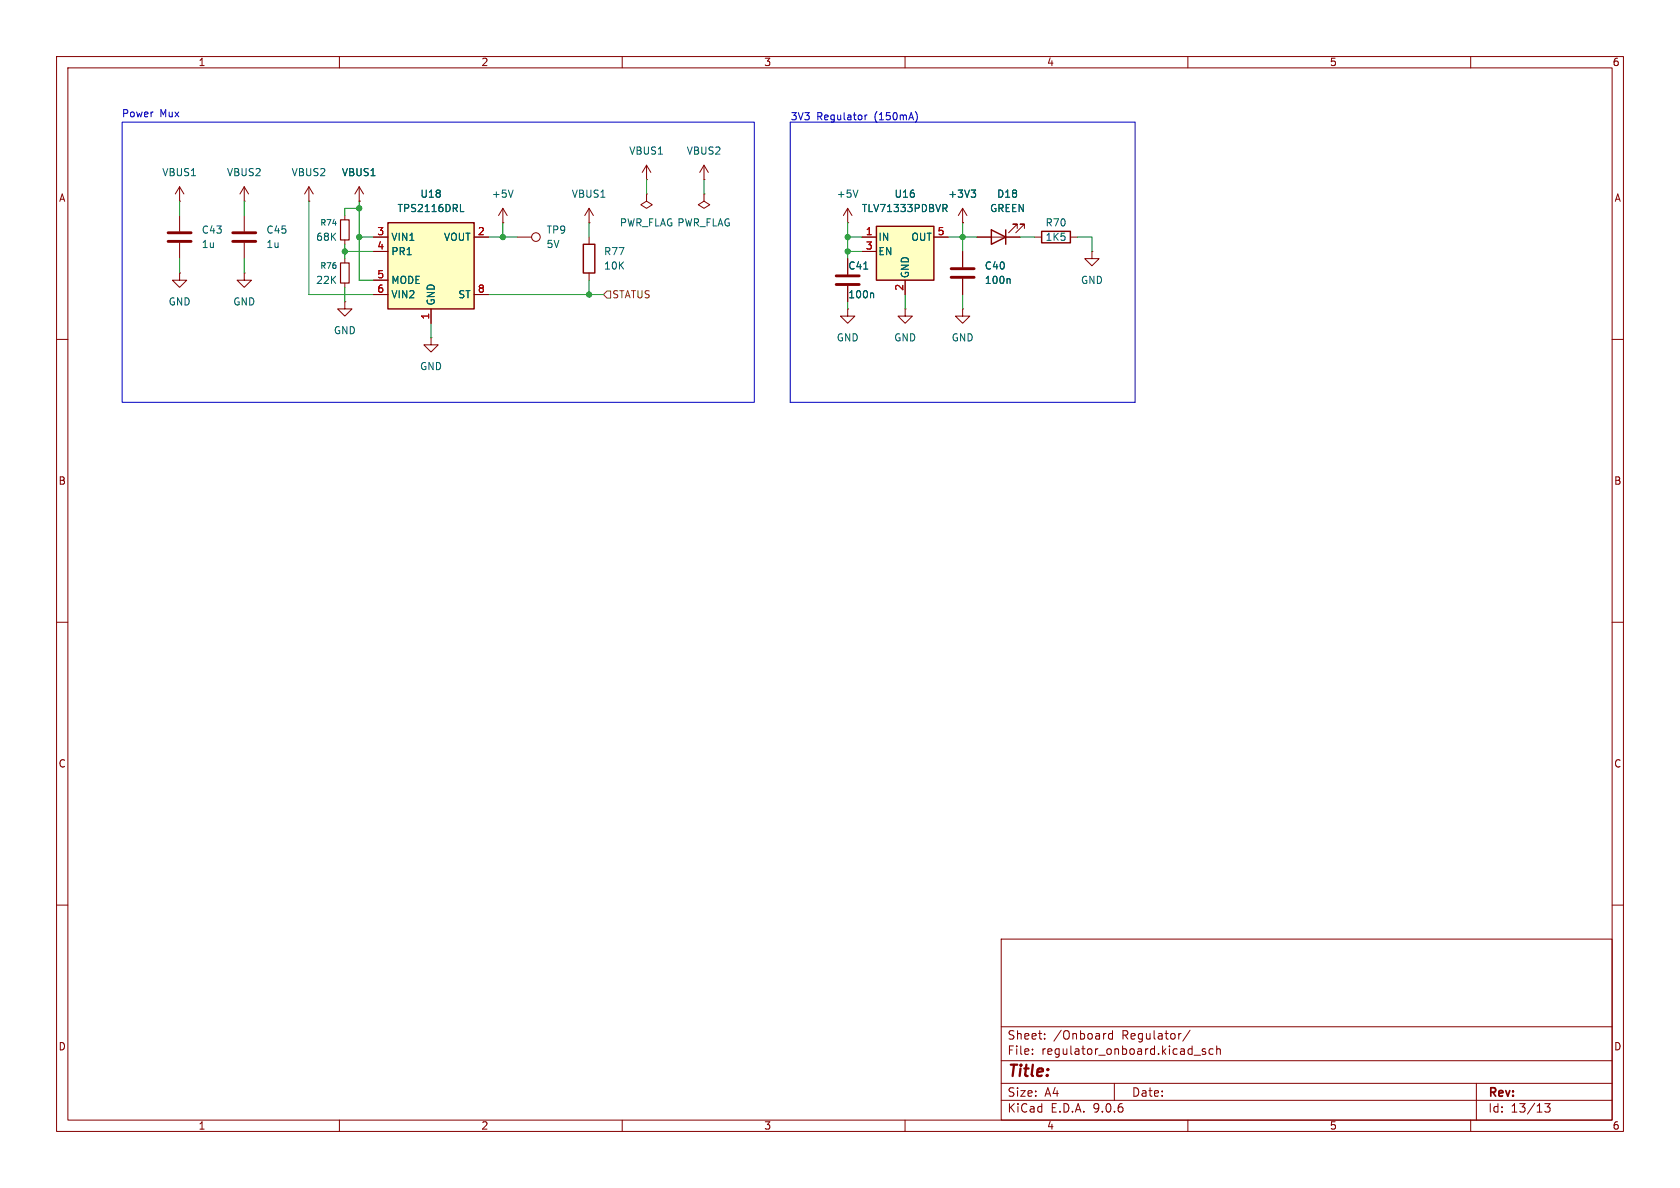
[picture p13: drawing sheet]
<svg xmlns="http://www.w3.org/2000/svg" width="297mm" height="210mm" viewBox="0 0 297 210" stroke-linecap="round" stroke-linejoin="round" font-family="sans-serif">
<defs><g id="words">
<text font-size="2.8" fill="#840000" x="178" y="190.9">Title:</text>
<g font-size="2.1" fill="#840000">
<text x="178" y="184">Sheet:</text>
<text x="186.2" y="184">/Onboard</text>
<text x="198.4" y="184">Regulator/</text>
<text x="178" y="186.7">File:</text>
<text x="184.1" y="186.7">regulator_onboard.kicad_sch</text>
<text x="178" y="196.9">KiCad</text>
<text x="178" y="194.1">Size:</text>
<text x="184.7" y="194.1">A4</text>
<text x="185.7" y="196.9">E.D.A.</text>
<text x="193.3" y="196.9">9.0.6</text>
<text x="200" y="194.1">Date:</text>
<text x="263" y="194.3">Rev:</text>
<text x="263" y="196.9">Id:</text>
<text x="267.1" y="196.9">13/13</text>
</g>
<g font-size="1.8" fill="#840000">
<text x="35" y="11.9">1</text>
<text x="85" y="11.9">2</text>
<text x="135" y="11.9">3</text>
<text x="185" y="11.9">4</text>
<text x="235" y="11.9">5</text>
<text x="285" y="11.9">6</text>
<text x="10.3" y="35.9">A</text>
<text x="285.3" y="35.9">A</text>
<text x="10.3" y="85.9">B</text>
<text x="285.3" y="85.9">B</text>
<text x="10.3" y="135.9">C</text>
<text x="285.3" y="135.9">C</text>
<text x="10.3" y="185.9">D</text>
<text x="285.3" y="185.9">D</text>
<text x="35" y="199.9">1</text>
<text x="85" y="199.9">2</text>
<text x="135" y="199.9">3</text>
<text x="185" y="199.9">4</text>
<text x="235" y="199.9">5</text>
<text x="285" y="199.9">6</text>
</g>
<g font-size="1.8" fill="#0000c2">
<text x="21.5" y="20.9">Power</text>
<text x="28.3" y="20.9">Mux</text>
<text x="139.7" y="21.3">3V3</text>
<text x="144.4" y="21.3">Regulator</text>
<text x="154.7" y="21.3">(150mA)</text>
</g>
<g font-size="1.8" fill="#006464">
<text x="111.1" y="27.5">VBUS1</text>
<text x="121.3" y="27.5">VBUS2</text>
<text x="28.6" y="31.3">VBUS1</text>
<text x="40" y="31.3">VBUS2</text>
<text x="51.5" y="31.3">VBUS2</text>
<text x="60.3" y="31.3">VBUS1</text>
<text x="74.2" y="35.2">U18</text>
<text x="86.9" y="35.2">+5V</text>
<text x="101" y="35.2">VBUS1</text>
<text x="147.8" y="35.2">+5V</text>
<text x="158" y="35.2">U16</text>
<text x="167.5" y="35.2">+3V3</text>
<text x="176.2" y="35.2">D18</text>
<text x="35.6" y="41.5">C43</text>
<text x="47" y="41.5">C45</text>
<text x="70.2" y="37.7">TPS2116DRL</text>
<text x="96.5" y="41.5">TP9</text>
<text x="109.5" y="40.2">PWR_FLAG PWR_FLAG</text>
<text x="152.3" y="37.7">TLV71333PDBVR</text>
<text x="174.9" y="37.7">GREEN</text>
<text x="184.7" y="40.2">R70</text>
<text x="35.6" y="44">1u</text>
<text x="47" y="44">1u</text>
<text x="55.8" y="42.8">68K</text>
<text x="69.1" y="42.8">VIN1</text>
<text x="69.1" y="45.3">PR1</text>
<text x="78.4" y="42.8">VOUT</text>
<text x="96.5" y="44">5V</text>
<text x="106.7" y="45.3">R77</text>
<text x="106.7" y="47.9">10K</text>
<text x="149.9" y="47.9">C41</text>
<text x="155.2" y="42.8">IN</text>
<text x="155.2" y="45.3">EN</text>
<text x="161" y="42.8">OUT</text>
<text x="174" y="47.9">C40</text>
<text x="184.7" y="42.8">1K5</text>
<text x="55.8" y="50.4">22K</text>
<text x="69.1" y="50.4">MODE</text>
<text x="69.1" y="52.9">VIN2</text>
<text x="80.9" y="52.9">ST</text>
<text x="149.9" y="52.9">100n</text>
<text x="160.9" y="49.3" transform="rotate(-90 160.9 49.3)">GND</text>
<text x="174" y="50.4">100n</text>
<text x="191" y="50.4">GND</text>
<text x="29.7" y="54.2">GND</text>
<text x="41.1" y="54.2">GND</text>
<text x="58.9" y="59.3">GND</text>
<text x="77.1" y="54.1" transform="rotate(-90 77.1 54.1)">GND</text>
<text x="74.2" y="65.6">GND</text>
<text x="147.8" y="60.6">GND</text>
<text x="158" y="60.6">GND</text>
<text x="168.1" y="60.6">GND</text>
</g>
<g font-size="1.8" fill="#a90000">
<text x="66.6" y="41.7">3</text>
<text x="84.4" y="41.7">2</text>
<text x="153" y="41.7">1</text>
<text x="165.7" y="41.7">5</text>
<text x="66.6" y="44.2">4</text>
<text x="153" y="44.2">3</text>
<text x="66.6" y="49.3">5</text>
<text x="66.6" y="51.8">6</text>
<text x="84.4" y="51.8">8</text>
<text x="159.8" y="51.5" transform="rotate(-90 159.8 51.5)">2</text>
<text x="75.9" y="56.6" transform="rotate(-90 75.9 56.6)">1</text>
</g>
<text font-size="1.8" fill="#725600" x="108.1" y="52.9">STATUS</text>
<g font-size="1.4" fill="#006464">
<text x="56.5" y="40.1">R74</text>
<text x="56.5" y="47.7">R76</text>
</g>
</g></defs>
<g fill="none" stroke="#840000" stroke-width=".18">
<path d="M10 10h277v190h-277zM12 12h273v186h-273zM60 10v2M110 10v2M160 10v2M210 10v2M260 10v2M104.1 39.4h.1M104.1 36.8v2.6M104.1 36.8l-.7 1.3M104.1 36.8l.8 1.3M124.5 34.3v1.3l1 .6-1 .6-1.1-.6 1.1-.6"/>
<path d="M124.5 34.3h.1M61 53.3v1.3h1.2l-1.2 1.3-1.3-1.3h1.3M61 53.3h.1M104.1 41.9v1.3M104.1 48.3v1.2M10 60h2M285 60h2M10 110h2M285 110h2M10 160h2M177 166h108v32h-108zM285 160h2"/>
<path d="M60 198v2M110 198v2M160 198v2M177 194.5h108M177 191.5h108M177 187.5h108M177 181.5h108M182.5 186.3v.1M182.5 185.5v.1M184.7 183.6v.1M184.7 182.8v.1M196.7 182.2v1.5"/>
<path d="M196.7 182.8l-.5-.1-.2 .3v.4l.1 .2h.6M197 191.5v3M208.7 182.7h.1M210 198v2M210.4 182.1l-1.3 2M211.1 186.5h1.1M213.1 185.5l-.4-.1-.2 .2 .1 .2 .5 .2v.3h-.6M214.5 185.5l-.5-.1-.3 .3v.4l.2 .2h.6M215.1 185.5l.2-.1 .4 .1v.9M215.1 184.9v1.5M260 198v2M261 191.5v6.5"/>
<path d="M273.1 195.1h.9l-.5 .6 .5 .1v.7l-.3 .1h-.4l-.2-.1"/>
</g>
<path d="M103.1 43.2h2.1v5.1h-2.1z" fill="none" stroke="#840000" stroke-width=".25"/>
<path d="M68.6 39.4h15.2v15.2h-15.2z" fill="#ffffc2"/>
<path d="M68.6 39.4h15.2v15.2h-15.2zM175.3 40.6l2.5 1.3-2.5 1.3zM177.8 40.6v2.6M184.1 40.9h5.1v2h-5.1z" fill="none" stroke="#840000" stroke-width=".25"/>
<g fill="none" stroke="#840000" stroke-width=".18">
<path d="M43.2 35.6h.1M43.2 33v2.6M43.2 38.1v2.8M43.2 33l-.8 1.3M43.2 33l.7 1.3M54.6 35.6h.1M54.6 33l-.8 1.3M54.6 33l.8 1.3M54.6 33v2.6M61 38.1v.8M63.5 35.6h.1M63.5 33l-.8 1.3"/>
<path d="M63.5 33l.8 1.3M63.5 33v2.6M114.3 34.3v1.3l1 .6-1 .6-1-.6 1-.6M114.3 34.3h.1M114.3 31.8h.1M114.3 29.2l-.8 1.3M114.3 29.2l.8 1.3M114.3 29.2v2.6M124.5 31.8h.1M124.5 29.2l-.8 1.3M124.5 29.2l.7 1.3M124.5 29.2v2.6"/>
<path d="M149.9 39.4h.1M149.9 36.8v2.6M149.9 36.8l-.8 1.3M149.9 36.8l.7 1.3M170.2 39.4h.1M170.2 36.8v2.6M170.2 36.8l-.8 1.3M170.2 36.8l.7 1.3M31.7 48.3v1.2h1.3l-1.3 1.3-1.2-1.3h1.2M31.7 48.3h.1M43.2 48.3v1.2h1.2l-1.2 1.3-1.3-1.3h1.3M43.2 48.3h.1"/>
<path d="M43.2 42.9v2.8M61 42.4v.8M61 45.7v.8M61 50v.8M66 41.9h2.6M66 44.5h2.6M66 49.5h2.6M66 52.1h2.6M76.2 59.7v1.3h1.3l-1.3 1.2-1.3-1.2h1.3M76.2 59.7h.1M76.2 54.6v2.6M83.8 41.9h2.6"/>
<path d="M83.8 52.1h2.6M149.9 54.6v1.3h1.2l-1.2 1.3-1.3-1.3h1.3M149.9 54.6h.1M149.9 45.7v2.8M149.9 50.5v2.8M160 54.6v1.3h1.3l-1.3 1.3-1.3-1.3h1.3M160 54.6h.1M170.2 54.6v1.3h1.2l-1.2 1.3-1.3-1.3h1.3M170.2 54.6h.1M170.2 44.5v2.7M170.2 49.3v2.8M172.7 41.9h7.6"/>
<path d="M179.8 40.4v-.8h-.7h.7l-1.5 1.5M181.1 40.4v-.8h-.8h.8l-1.5 1.5M182.9 41.9h1.2M189.2 41.9h1.3M193 44.5v1.2h1.3l-1.3 1.3-1.2-1.3h1.2M193 44.5h.1"/>
</g>
<path d="M81.4 37.4h.6M151.7 33.6l-.4 1.3M171.7 33.6h.8l-.4 .5M172.2 34.1l.3 .2v.3l-.3 .3M152.7 47.6h.7M154.3 51.8l.1 .2v.6M178.4 49.3l.2 .1v.7" fill="none" stroke="#006464" stroke-width=".18"/>
<path d="M60.2 38.9h1.5v3.5h-1.5zM60.2 46.5h1.5v3.5h-1.5z" fill="none" stroke="#840000" stroke-width=".2"/>
<path d="M41.1 41.1h4.1M41.1 42.7h4.1M147.8 48.8h4.1M147.8 50.3h4.1M168.1 47.5h4.1M168.1 49h4.1" fill="none" stroke="#840000" stroke-width=".51"/>
<path d="M154.9 40h10.2v9.5h-10.2z" fill="#ffffc2"/>
<path d="M154.9 40h10.2v9.5h-10.2z" fill="none" stroke="#840000" stroke-width=".25"/>
<g fill="none" stroke="#840000" stroke-width=".18">
<path d="M31.7 35.6h.1M31.7 33l-.7 1.3M31.7 33l.8 1.3M31.7 33v2.6M31.7 38.1v2.8M63.5 35.6h.1M88.9 39.4h.1M88.9 36.8l-.8 1.3M88.9 36.8l.8 1.3M88.9 36.8v2.6M170.2 39.4h.1M31.7 42.9v2.8"/>
<path d="M66 41.9h2.6M66 44.5h2.6M66 49.5h2.6M66 52.1h2.6M76.2 54.6v2.6M83.8 41.9h2.6M83.8 52.1h2.6M91.4 41.9h2.6M149.9 45.7v2.8M149.9 50.5v2.8M152.4 41.9h2.5M152.4 44.5h2.5"/>
<path d="M160 49.5v2.6M165.1 41.9h2.5M170.2 44.5v2.7M170.2 49.3v2.8M172.7 41.9h2.6M177.8 41.9h2.5"/>
<circle cx="94.7" cy="41.9" r=".76"/>
</g>
<path d="M81.4 37.4h.6M90.7 33.6l-.4 1.3M166.7 36.1h.5l.2 .3-.1 .3-.6 .1M167 36.8l.4 .6M171.7 33.6h.8l-.4 .5M172.2 34.1l.3 .2v.3l-.3 .3M152.7 47.6h.7M154.3 51.8l.1 .2v.6M178.4 49.3l.2 .1v.7" fill="none" stroke="#006464" stroke-width=".18"/>
<path d="M29.7 41.1h4.1M29.7 42.7h4.1" fill="none" stroke="#840000" stroke-width=".51"/>
<path d="M107.3 51.4h.6v1.3h-.6l-.6-.6z" fill="none" stroke="#725600" stroke-width=".18"/>
<path d="M161.9 19.8a1.49 1.49 0 0 1 0 1.8M21.6 21.6h111.7v49.5h-111.7zM139.7 21.6h61v49.5h-61zM152.9 20.3v.9M153.3 20.3l-.4 .3" fill="none" stroke="#0000c2" stroke-width=".18"/>
<g fill="none" stroke="#009600" stroke-width=".18">
<path d="M31.7 35.6v2.5M43.2 35.6v2.5M54.6 35.6v16.5h11.4M63.5 35.6v13.9h2.5M63.5 36.8h-2.5v1.3M88.9 39.4v2.5M104.1 39.4v2.5M114.3 31.8v2.5M124.5 31.8v2.5M149.9 39.4v6.3M170.2 39.4v5.1M31.7 45.7v2.6"/>
<path d="M43.2 45.7v2.6M61 44.5h5M61 43.2v2.5M61 50.8v2.5M63.5 41.9h2.5M76.2 57.2v2.5M86.4 41.9h5M86.4 52.1h20.3M104.1 49.5v2.6M149.9 41.9h2.5M149.9 53.3v1.3M149.9 44.5h2.5"/>
<path d="M160 52.1v2.5M167.6 41.9h5.1M170.2 52.1v2.5M180.3 41.9h2.6M190.5 41.9h2.5v2.6"/>
</g>
<g fill="#009600" stroke="#009600" stroke-width=".18">
<circle cx="61" cy="44.5" r=".46"/>
<circle cx="63.5" cy="41.9" r=".46"/>
<circle cx="88.9" cy="41.9" r=".46"/>
<circle cx="63.5" cy="36.8" r=".46"/>
<circle cx="149.9" cy="41.9" r=".46"/>
<circle cx="149.9" cy="44.5" r=".46"/>
<circle cx="170.2" cy="41.9" r=".46"/>
<circle cx="104.1" cy="52.1" r=".46"/>
</g>
<use href="#words"/>
</svg>
